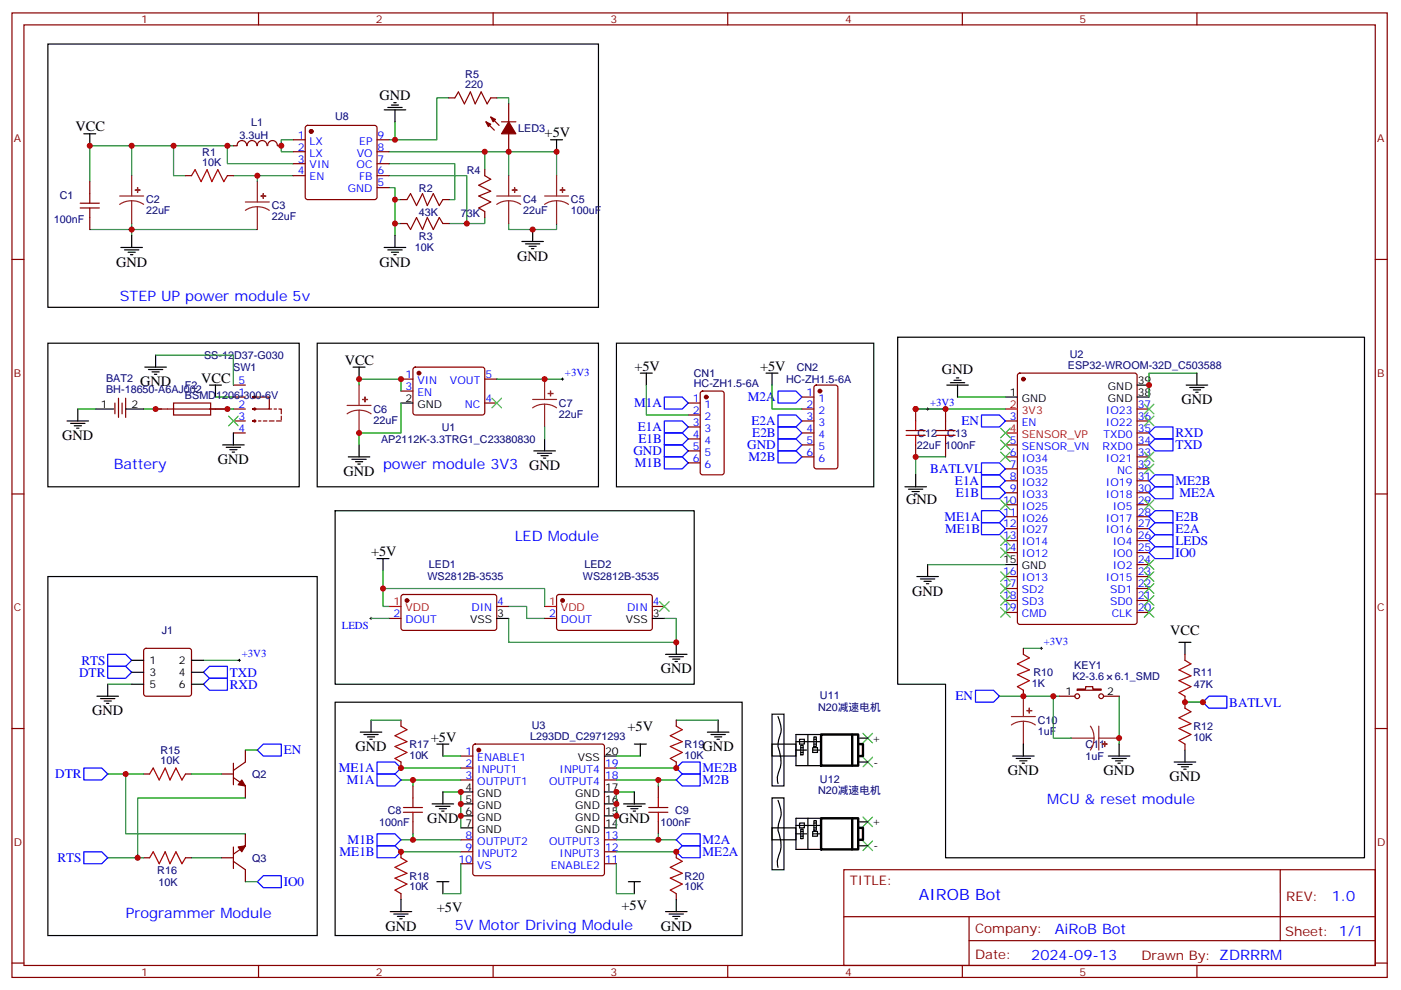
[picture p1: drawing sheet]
<svg xmlns="http://www.w3.org/2000/svg" width="413mm" height="292mm" viewBox="0 0 413 292" stroke-linecap="round" stroke-linejoin="round" font-family="sans-serif">
<defs><g id="words">
<text font-size="4.6" fill="#00f" x="270.8" y="265.4">AIROB Bot</text>
<g font-size="4.2">
<text x="111.8" y="29.6">GND</text>
<text x="22.2" y="38.7">VCC</text>
<text x="160.5" y="40.5">+5V</text>
<text x="152.4" y="76.8">GND</text>
<text x="34.2" y="78.6">GND</text>
<text x="111.8" y="78.7">GND</text>
<text x="101.6" y="107.5">VCC</text>
<text x="41.3" y="113.9">GND</text>
<text x="59.3" y="112.8">VCC</text>
<text x="187" y="109.3">+5V</text>
<text x="224" y="109.3">+5V</text>
<text x="277.6" y="110.2">GND</text>
<text x="348.2" y="119.2">GND</text>
<text x="18.3" y="129.8">GND</text>
<text x="64.2" y="136.8">GND</text>
<text x="101.2" y="140.3">GND</text>
<text x="155.9" y="138.6">GND</text>
<text x="267.1" y="148.5">GND</text>
<text x="109.4" y="164">+5V</text>
<text x="268.8" y="175.6">GND</text>
<text x="344.9" y="187.3">VCC</text>
<text x="194.7" y="198.5">GND</text>
<text x="27.2" y="210.9">GND</text>
<text x="185" y="215.5">+5V</text>
<text x="104.8" y="221.5">GND</text>
<text x="127" y="218.7">+5V</text>
<text x="207.1" y="221.5">GND</text>
<text x="297" y="228.5">GND</text>
<text x="325.3" y="228.5">GND</text>
<text x="344.7" y="230.3">GND</text>
<text x="125.9" y="242.6">GND</text>
<text x="182.4" y="242.6">GND</text>
<text x="128.8" y="268.7">+5V</text>
<text x="183.2" y="268.4">+5V</text>
<text x="113.6" y="274.4">GND</text>
<text x="194.7" y="274.4">GND</text>
</g>
<g font-size="4.2" fill="#00f">
<text x="35.3" y="88.8">STEP UP power module 5v</text>
<text x="33.5" y="138.2">Battery</text>
<text x="112.9" y="138.2">power module 3V3</text>
<text x="151.7" y="159.4">LED Module</text>
<text x="308.7" y="237">MCU &amp; reset module</text>
<text x="392.5" y="265.7">1.0</text>
<text x="37" y="270.5">Programmer Module</text>
<text x="134.1" y="274">5V Motor Driving Module</text>
<text x="310.9" y="275.2">AiRoB Bot</text>
<text x="304" y="283">2024-09-13</text>
</g>
<g font-size="3.9" fill="#00f">
<text x="220.4" y="118.3">M2A</text>
<text x="186.9" y="120.1">M1A</text>
<text x="221.5" y="125.3">E2A</text>
<text x="283.4" y="125.4">EN</text>
<text x="188" y="127.1">E1A</text>
<text x="188.2" y="130.6">E1B</text>
<text x="221.7" y="128.9">E2B</text>
<text x="346.4" y="129">RXD</text>
<text x="186.7" y="134.2">GND</text>
<text x="187.1" y="137.7">M1B</text>
<text x="220.2" y="132.4">GND</text>
<text x="220.6" y="135.9">M2B</text>
<text x="346.4" y="132.5">TXD</text>
<text x="274.2" y="139.5">BATLVL</text>
<text x="281.5" y="143">E1A</text>
<text x="346.4" y="143">ME2B</text>
<text x="281.7" y="146.5">E1B</text>
<text x="347.7" y="146.6">ME2A</text>
<text x="278.3" y="153.6">ME1A</text>
<text x="346.4" y="153.6">E2B</text>
<text x="278.5" y="157.2">ME1B</text>
<text x="346.4" y="157.1">E2A</text>
<text x="346.4" y="160.6">LEDS</text>
<text x="346.4" y="164.2">IO0</text>
<text x="24" y="195.9">RTS</text>
<text x="23.3" y="199.5">DTR</text>
<text x="67.7" y="199.5">TXD</text>
<text x="67.7" y="203">RXD</text>
<text x="281.6" y="206.4">EN</text>
<text x="362.3" y="208.3">BATLVL</text>
<text x="83.6" y="222.4">EN</text>
<text x="99.9" y="227.6">ME1A</text>
<text x="207.1" y="227.7">ME2B</text>
<text x="16.3" y="229.4">DTR</text>
<text x="102.2" y="231.2">M1A</text>
<text x="207.1" y="231.2">M2B</text>
<text x="102.5" y="248.8">M1B</text>
<text x="207.1" y="248.8">M2A</text>
<text x="16.9" y="254.1">RTS</text>
<text x="100.1" y="252.4">ME1B</text>
<text x="207.1" y="252.4">ME2A</text>
<text x="83.6" y="261.2">IO0</text>
</g>
<g font-size="3.9" fill="#800">
<text x="250.5" y="261">TITLE:</text>
<text x="379.1" y="265.7">REV:</text>
<text x="287.4" y="275.2">Company:</text>
<text x="378.7" y="275.8">Sheet: 1/1</text>
<text x="287.4" y="282.9">Date:</text>
<text x="336.4" y="282.9">Drawn By: ZDRRRM</text>
</g>
<g font-size="3.2" fill="#800">
<text x="41.6" y="6.8">1</text>
<text x="110.8" y="6.8">2</text>
<text x="179.9" y="6.8">3</text>
<text x="249.1" y="6.8">4</text>
<text x="318.2" y="6.8">5</text>
<text x="4.1" y="41.9">A</text>
<text x="405.9" y="41.9">A</text>
<text x="4.1" y="111.1">B</text>
<text x="405.9" y="111.1">B</text>
<text x="4.1" y="180.2">C</text>
<text x="405.9" y="180.2">C</text>
<text x="4.1" y="249.3">D</text>
<text x="405.9" y="249.3">D</text>
<text x="41.6" y="287.6">1</text>
<text x="110.8" y="287.6">2</text>
<text x="179.9" y="287.6">3</text>
<text x="249.1" y="287.6">4</text>
<text x="318.2" y="287.6">5</text>
</g>
<g font-size="3.2" fill="#000080">
<text x="137.1" y="22.9">R5</text>
<text x="137.1" y="26">220</text>
<text x="98.8" y="35.4">U8</text>
<text x="70.6" y="41">3.3uH</text>
<text x="74" y="37.2">L1</text>
<text x="152.8" y="38.9">LED3</text>
<text x="59.6" y="45.8">R1</text>
<text x="59.6" y="49">10K</text>
<text x="137.6" y="51.3">R4</text>
<text x="17.6" y="58.7">C1</text>
<text x="43" y="60">C2</text>
<text x="123.5" y="56.6">R2</text>
<text x="154.2" y="60">C4</text>
<text x="168.3" y="60">C5</text>
<text x="15.9" y="65.7">100nF</text>
<text x="43" y="63.2">22uF</text>
<text x="80.1" y="64.9">22uF</text>
<text x="80.1" y="61.8">C3</text>
<text x="123.5" y="63.6">43K</text>
<text x="135.8" y="64">73K</text>
<text x="154.2" y="63.2">22uF</text>
<text x="168.3" y="63.2">100uF</text>
<text x="123.5" y="70.7">R3</text>
<text x="122.3" y="74.1">10K</text>
<text x="60.1" y="105.8">SS-12D37-G030</text>
<text x="315.3" y="105.5">U2</text>
<text x="31.3" y="112.7">BAT2</text>
<text x="68.8" y="109.4">SW1</text>
<text x="204.5" y="111">CN1</text>
<text x="231.7" y="112.9">HC-ZH1.5-6A</text>
<text x="234.8" y="109.4">CN2</text>
<text x="314.8" y="108.8">ESP32-WROOM-32D_C503588</text>
<text x="31.3" y="115.9">BH-18650-A6AJ002</text>
<text x="54.5" y="117.8">BSMD1206-300-6V</text>
<text x="54.5" y="114.5">F2</text>
<text x="164.7" y="119.9">C7</text>
<text x="204.5" y="114.1">HC-ZH1.5-6A</text>
<text x="110.1" y="124.9">22uF</text>
<text x="110.1" y="121.7">C6</text>
<text x="164.7" y="123.1">22uF</text>
<text x="112.3" y="130.6">AP2112K-3.3TRG1_C23380830</text>
<text x="130.2" y="127">U1</text>
<text x="270.4" y="128.8">C12</text>
<text x="279.2" y="128.8">C13</text>
<text x="270.2" y="132.3">22uF 100nF</text>
<text x="126.4" y="167.6">LED1</text>
<text x="172.3" y="167.6">LED2</text>
<text x="126" y="171.1">WS2812B-3535</text>
<text x="171.8" y="171.1">WS2812B-3535</text>
<text x="47.6" y="186.9">J1</text>
<text x="316.6" y="197.2">KEY1</text>
<text x="304.1" y="202.5">1K</text>
<text x="304.6" y="199.4">R10</text>
<text x="316.1" y="200.5">K2-3.6</text>
<text x="328.6" y="200.5">6.1_SMD</text>
<text x="351.6" y="199.3">R11</text>
<text x="351.9" y="202.9">47K</text>
<text x="241.1" y="209.5">N20减速电机</text>
<text x="241.7" y="206.2">U11</text>
<text x="156.7" y="215">U3</text>
<text x="305.9" y="213.4">C10</text>
<text x="351.7" y="215.2">R12</text>
<text x="120.6" y="220.5">R17</text>
<text x="156.3" y="218.2">L293DD_C2971293</text>
<text x="201.8" y="220.5">R19</text>
<text x="305.9" y="216.6">1uF</text>
<text x="319.9" y="220.5">C11</text>
<text x="351.7" y="218.4">10K</text>
<text x="47.3" y="225.4">10K</text>
<text x="47.3" y="222.2">R15</text>
<text x="120.6" y="223.7">10K</text>
<text x="201.8" y="223.7">10K</text>
<text x="320" y="224.1">1uF</text>
<text x="74.3" y="229.3">Q2</text>
<text x="241.7" y="230.9">U12</text>
<text x="114.3" y="239.9">C8</text>
<text x="199" y="239.9">C9</text>
<text x="241.1" y="234.2">N20减速电机</text>
<text x="111.7" y="243.4">100nF</text>
<text x="194.7" y="243.4">100nF</text>
<text x="46.4" y="257.5">R16</text>
<text x="74.3" y="254.2">Q3</text>
<text x="46.7" y="261.1">10K</text>
<text x="120.6" y="262.5">10K</text>
<text x="120.6" y="259.3">R18</text>
<text x="201.8" y="262.5">10K</text>
<text x="201.8" y="259.3">R20</text>
</g>
<g font-size="3.2" fill="#00f">
<text x="87.8" y="40.9">1</text>
<text x="111.3" y="40.9">9</text>
<text x="87.8" y="44.4">2</text>
<text x="87.8" y="47.9">3</text>
<text x="91.3" y="42.6">LX</text>
<text x="91.3" y="46.1">LX</text>
<text x="105.2" y="46.1">VO</text>
<text x="105.9" y="42.6">EP</text>
<text x="111.3" y="47.9">7</text>
<text x="111.3" y="44.4">8</text>
<text x="87.8" y="51.4">4</text>
<text x="91.3" y="49.7">VIN</text>
<text x="91.3" y="53.2">EN</text>
<text x="105.1" y="49.7">OC</text>
<text x="105.8" y="53.2">FB</text>
<text x="111.3" y="51.4">6</text>
<text x="102.5" y="56.7">GND</text>
<text x="111.3" y="55">5</text>
<text x="70.3" y="113.2">5</text>
<text x="119.5" y="111.4">1</text>
<text x="123" y="113.2">VIN</text>
<text x="132.6" y="113.2">VOUT</text>
<text x="143.1" y="111.4">5</text>
<text x="166.5" y="110.9">+3V3</text>
<text x="70.3" y="116.7">1</text>
<text x="119.5" y="114.9">3</text>
<text x="123" y="116.7">EN</text>
<text x="143.1" y="118.5">4</text>
<text x="204.2" y="118.5">1</text>
<text x="237.7" y="116.7">1</text>
<text x="241.2" y="118.5">1</text>
<text x="274.1" y="119.7">+3V3</text>
<text x="70.3" y="120.2">2</text>
<text x="70.3" y="123.8">3</text>
<text x="137" y="120.2">NC</text>
<text x="204.2" y="122">2</text>
<text x="204.2" y="125.5">3</text>
<text x="207.7" y="120.2">1</text>
<text x="207.7" y="123.8">2</text>
<text x="237.7" y="120.2">2</text>
<text x="237.7" y="123.8">3</text>
<text x="241.2" y="122">2</text>
<text x="241.2" y="125.5">3</text>
<text x="297.7" y="123.8">3</text>
<text x="301.2" y="125.5">EN</text>
<text x="326" y="125.5">IO22</text>
<text x="326" y="122">IO23</text>
<text x="335.3" y="123.8">36</text>
<text x="335.3" y="120.2">37</text>
<text x="70.3" y="127.3">4</text>
<text x="204.2" y="129">4</text>
<text x="207.7" y="127.3">3</text>
<text x="207.7" y="130.8">4</text>
<text x="237.7" y="127.3">4</text>
<text x="237.7" y="130.8">5</text>
<text x="241.2" y="129">4</text>
<text x="297.7" y="130.8">5</text>
<text x="325.2" y="129">TXD0</text>
<text x="335.3" y="130.8">34</text>
<text x="335.3" y="127.3">35</text>
<text x="204.2" y="132.6">5</text>
<text x="204.2" y="136.1">6</text>
<text x="207.7" y="134.3">5</text>
<text x="207.7" y="137.9">6</text>
<text x="237.7" y="134.3">6</text>
<text x="241.2" y="132.6">5</text>
<text x="241.2" y="136.1">6</text>
<text x="297.7" y="134.3">6</text>
<text x="297.7" y="137.9">7</text>
<text x="301.2" y="132.6">SENSOR_VN</text>
<text x="301.2" y="136.1">IO34</text>
<text x="325" y="132.6">RXD0</text>
<text x="326" y="136.1">IO21</text>
<text x="335.3" y="137.9">32</text>
<text x="335.3" y="134.3">33</text>
<text x="297.7" y="141.4">8</text>
<text x="301.2" y="139.6">IO35</text>
<text x="301.2" y="143.2">IO32</text>
<text x="326" y="143.2">IO19</text>
<text x="329.2" y="139.6">NC</text>
<text x="335.3" y="141.4">31</text>
<text x="295.7" y="148.4">10</text>
<text x="297.7" y="144.9">9</text>
<text x="301.2" y="146.7">IO33</text>
<text x="326" y="146.7">IO18</text>
<text x="335.3" y="148.4">29</text>
<text x="335.3" y="144.9">30</text>
<text x="295.7" y="152">11</text>
<text x="295.7" y="155.5">12</text>
<text x="301.2" y="150.2">IO25</text>
<text x="301.2" y="153.7">IO26</text>
<text x="326" y="153.7">IO17</text>
<text x="328" y="150.2">IO5</text>
<text x="335.3" y="155.5">27</text>
<text x="335.3" y="152">28</text>
<text x="295.7" y="159">13</text>
<text x="301.2" y="157.3">IO27</text>
<text x="301.2" y="160.8">IO14</text>
<text x="326" y="157.3">IO16</text>
<text x="328" y="160.8">IO4</text>
<text x="335.3" y="159">26</text>
<text x="295.7" y="162.6">14</text>
<text x="301.2" y="164.3">IO12</text>
<text x="328" y="167.9">IO2</text>
<text x="328" y="164.3">IO0</text>
<text x="335.3" y="166.1">24</text>
<text x="335.3" y="162.6">25</text>
<text x="295.7" y="169.6">16</text>
<text x="295.7" y="173.1">17</text>
<text x="301.2" y="171.4">IO13</text>
<text x="326" y="171.4">IO15</text>
<text x="335.3" y="173.1">22</text>
<text x="335.3" y="169.6">23</text>
<text x="146.6" y="178.4">4</text>
<text x="192.4" y="178.4">4</text>
<text x="295.7" y="176.7">18</text>
<text x="301.2" y="174.9">SD2</text>
<text x="301.2" y="178.4">SD3</text>
<text x="327.2" y="178.4">SD0</text>
<text x="327.2" y="174.9">SD1</text>
<text x="335.3" y="176.7">21</text>
<text x="100.7" y="185.4">LEDS</text>
<text x="116" y="182">2</text>
<text x="119.5" y="183.7">DOUT</text>
<text x="138.9" y="180.2">DIN</text>
<text x="161.9" y="182">2</text>
<text x="165.3" y="183.7">DOUT</text>
<text x="184.8" y="180.2">DIN</text>
<text x="295.7" y="180.2">19</text>
<text x="301.2" y="182">CMD</text>
<text x="327.7" y="182">CLK</text>
<text x="335.3" y="180.2">20</text>
<text x="307.6" y="190.3">+3V3</text>
<text x="71.3" y="193.8">+3V3</text>
<text x="137.2" y="222.5">1</text>
<text x="137.2" y="226.1">2</text>
<text x="140.7" y="224.3">ENABLE1</text>
<text x="140.7" y="227.8">INPUT1</text>
<text x="164.9" y="227.8">INPUT4</text>
<text x="178.3" y="226.1">19</text>
<text x="137.2" y="229.6">3</text>
<text x="140.7" y="231.4">OUTPUT1</text>
<text x="161.9" y="231.4">OUTPUT4</text>
<text x="178.3" y="229.6">18</text>
<text x="137.2" y="247.2">8</text>
<text x="137.2" y="250.8">9</text>
<text x="140.7" y="249">OUTPUT2</text>
<text x="161.9" y="249">OUTPUT3</text>
<text x="178.3" y="250.8">12</text>
<text x="178.3" y="247.2">13</text>
<text x="135.1" y="254.3">10</text>
<text x="140.7" y="252.5">INPUT2</text>
<text x="140.7" y="256">VS</text>
<text x="162.3" y="256">ENABLE2</text>
<text x="164.9" y="252.5">INPUT3</text>
<text x="178.3" y="254.3">11</text>
</g>
<g font-size="3.2">
<text x="335.3" y="113.2">39</text>
<text x="119.5" y="118.5">2</text>
<text x="297.7" y="116.7">1</text>
<text x="301.2" y="118.5">GND</text>
<text x="326.6" y="118.5">GND</text>
<text x="326.6" y="114.9">GND</text>
<text x="335.3" y="116.7">38</text>
<text x="29.7" y="120.2">1</text>
<text x="38.8" y="120.2">2</text>
<text x="123" y="120.2">GND</text>
<text x="295.7" y="166.1">15</text>
<text x="301.2" y="167.9">GND</text>
<text x="138.6" y="183.7">VSS</text>
<text x="146.6" y="182">3</text>
<text x="184.5" y="183.7">VSS</text>
<text x="192.4" y="182">3</text>
<text x="44.1" y="195.7">1</text>
<text x="52.7" y="195.7">2</text>
<text x="44.1" y="199.2">3</text>
<text x="44.1" y="202.8">5</text>
<text x="52.7" y="199.2">4</text>
<text x="52.7" y="202.8">6</text>
<text x="314.1" y="204.9">1</text>
<text x="326.3" y="204.9">2</text>
<text x="257" y="218.7">+</text>
<text x="170.3" y="224.3">VSS</text>
<text x="178.3" y="222.5">20</text>
<text x="257.5" y="225.7">-</text>
<text x="137.2" y="233.1">4</text>
<text x="178.3" y="233.1">17</text>
<text x="137.2" y="236.6">5</text>
<text x="140.7" y="234.9">GND</text>
<text x="140.7" y="238.4">GND</text>
<text x="169.6" y="238.4">GND</text>
<text x="169.6" y="234.9">GND</text>
<text x="178.3" y="236.6">16</text>
<text x="137.2" y="240.2">6</text>
<text x="137.2" y="243.7">7</text>
<text x="140.7" y="241.9">GND</text>
<text x="140.7" y="245.5">GND</text>
<text x="169.6" y="245.5">GND</text>
<text x="169.6" y="241.9">GND</text>
<text x="178.3" y="243.7">14</text>
<text x="178.3" y="240.2">15</text>
<text x="257" y="243.3">+</text>
<text x="257.5" y="250.4">-</text>
</g>
<g font-size="3.2" fill="#f00">
<text x="297.7" y="120.2">2</text>
<text x="301.2" y="122">3V3</text>
<text x="297.7" y="127.3">4</text>
<text x="301.2" y="129">SENSOR_VP</text>
<text x="116" y="178.4">1</text>
<text x="161.9" y="178.4">1</text>
<text x="119.5" y="180.2">VDD</text>
<text x="165.3" y="180.2">VDD</text>
</g>
</g></defs>
<g fill="none" stroke="#870000" stroke-width=".35">
<path d="M3.5 3.8h405.4v284.3h-405.4zM7.1 7.3h398.2v277.3h-398.2zM76.2 3.8v3.5M145.3 3.8v3.5M214.5 3.8v3.5M283.6 3.8v3.5M352.8 3.8v3.5M90.2 37.2l.5-.2h19.7l.5 .2 .2 .5v20.4l-.2 .5-.5 .2h-19.7l-.5-.2-.2-.5v-20.4zM132.3 28.9h1.8l1-1.8 1.8 3.5 1.7-3.5 1.5 3.5 1.7-3.5 1.8 3.5 1-1.7h1.8M143.2 35.9l2.5 2.5M144.6 34.5l2.5 2.5M147.8 35.9h4.2"/>
<path d="M149.9 30.6v5.3M149.9 39.4v5.3M23.6 59.9h5.7M26.5 53.6v6.3M54.7 51.8h1.7M67 51.8h1.8M68.8 43h1M69.9 42.9a1.41 1.41 0 0 1 1.4-1.5 1.41 1.41 0 0 1 1.4 1.5M72.9 42.9a1.41 1.41 0 0 1 1.4-1.5 1.41 1.41 0 0 1 1.4 1.5M75.9 42.9a1.41 1.41 0 0 1 1.4-1.5 1.41 1.41 0 0 1 1.4 1.5M78.9 42.9a1.41 1.41 0 0 1 1.4-1.5 1.41 1.41 0 0 1 1.4 1.5M81.8 43h1.1"/>
<path d="M86.4 41.2h3.6M86.4 44.7h3.6M86.4 48.3h3.6M86.4 51.8h3.6M111.1 41.2h3.6M111.1 44.7h3.6M111.1 48.3h3.6M111.1 51.8h3.6M111.1 55.3h3.6M118.2 58.8h1.7l1.1-1.7 1.8 3.5 1.7-3.5 1.4 3.5 1.8-3.5 1.8 3.5 1-1.8h1.8M142.9 50v1.8l1.7 1-3.5 1.8 3.5 1.8-3.5 1.4 3.5 1.7-3.5 1.8 1.8 1.1v1.7M3.5 76.5h3.6"/>
<path d="M23.6 61.3h5.7M26.5 61.3v6.4M118.2 65.9h1.7l1.1 1.8 1.8-3.6 1.7 3.6 1.4-3.6 1.8 3.6 1.8-3.6 1 1.8h1.8M405.3 76.5h3.6M33.9 118.8v3.2M34.9 117.4v5.6M36 118.8v3.2M37 117.4v5.6M51.2 118.8h10.9v3.5h-10.9zM68.8 113.5h3.5M68.8 117.1h3.5M75.5 117.1h-1.1l.7-.4v.7l-.7-.3h5v3.5h-5l.7 .3v-.7l-.7 .4h1.1"/>
<path d="M118.2 111.8h3.5M118.2 115.3h3.5M121.9 108.4l.5-.2 20 .1 .5 .6-.1 13-.6 .4h-20.1l-.4-.7v-12.7zM142.9 111.8h3.5M142.9 118.8h3.5M202.8 118.8h3.6M206.6 115.5l.5-.2h5.6l.7 .4v23.6l-.4 .6-5.9 .1-.7-.5v-23.5zM236.4 117.1h3.5M240.1 113.7l.5-.2h5.6l.7 .5v23.5l-.4 .7h-5.9l-.7-.4v-23.6zM300.1 110.2l.5-.2h33.8l.7 .4v73l-.4 .6-34.1 .1-.7-.5v-72.9zM45.9 120.6h21.1M68.8 124.1h3.5"/>
<path d="M68.8 127.6h3.5M68.8 120.6h3.5M74.4 124.1l.7 .4v-.7l-.7 .3h1.1M76.2 124.1h.7M77.6 124.1h1.1M79.4 124.1h1.4M79.4 120.6h.7M80.8 120.6h.7M81.5 124.1h1.4M82.2 120.6h.7v1.4M82.9 122.7v1.1M202.8 122.3h3.6"/>
<path d="M202.8 125.9h3.6M202.8 129.4h3.6M202.8 132.9h3.6M202.8 136.5h3.6M236.4 124.1h3.5M236.4 131.2h3.5M236.4 134.7h3.5M236.4 127.6h3.5M236.4 120.6h3.5M269.9 120.6v3.5M269.9 131.2v3.5M278.7 120.6v3.5"/>
<path d="M278.7 131.2v3.5M296.3 124.1h3.6M296.3 131.2h3.6M296.3 134.7h3.6M296.3 138.2h3.6M335.1 124.1h3.6M335.1 131.2h3.6M335.1 134.7h3.6M335.1 138.2h3.6M335.1 127.6h3.6M335.1 120.6h3.6M3.5 145.6h3.6"/>
<path d="M296.3 141.7h3.6M296.3 145.3h3.6M296.3 148.8h3.6M296.3 152.3h3.6M296.3 155.9h3.6M296.3 159.4h3.6M335.1 141.7h3.6M335.1 145.3h3.6M335.1 148.8h3.6M335.1 152.3h3.6M335.1 155.9h3.6M335.1 159.4h3.6"/>
<path d="M405.3 145.6h3.6M118.4 175.5l.5-.2h27.1l.4 .7-.1 9.4-.6 .4h-27.1l-.4-.7v-9.1zM146.4 178.8h3.5M164.3 175.5l.4-.2h27.1l.5 .7-.1 9.4-.6 .4h-27.1l-.5-.7v-9.1zM192.3 178.8h3.5M296.3 162.9h3.6M296.3 170h3.6M296.3 173.5h3.6M296.3 177h3.6M335.1 162.9h3.6M335.1 170h3.6M335.1 173.5h3.6"/>
<path d="M335.1 177h3.6M335.1 166.4h3.6M42.6 191.3l.4-.2h12.7l.5 .2 .2 .5v12.7l-.2 .5-.5 .2h-12.7l-.5-.2-.2-.5v-12.7zM114.7 182.3h3.5M160.5 182.3h3.5M296.3 180.6h3.6M301.6 191.1v1.8M335.1 180.6h3.6M349.2 192.9v1.8M3.5 214.8h3.6M118.2 212.3v1.8M139.6 219.6l.5-.2h37.3l.5 .2 .3 .5v37.4l-.3 .5-.5 .2h-37.3l-.5-.3-.3-.4v-37.4z"/>
<path d="M199.3 212.3v1.8M301.6 203.5v1.7M312.2 205.2h4.6M317.5 203.1h2.5v-.7h2.1v.7h2.5v.4h-7.1zM325.3 205.2h4.5M349.2 205.2v3.6M349.2 219.4v1.7M405.3 214.8h3.6M42.3 228.2h1.8M54.7 228.2h1.7M65.3 228.2h3.5M68.8 229.2l3.5 2.5v3.5"/>
<path d="M68.8 225v6.4M72.3 221.1v3.5l-3.5 2.5M118.2 224.6v1.8M121.7 231.7v3.5M135.8 222.9h3.5M135.8 226.4h3.5M135.8 229.9h3.5M178.2 226.4h3.5M178.2 229.9h3.5M194 231.7v3.5M199.3 224.6v1.8M42.3 252.9h1.8"/>
<path d="M54.7 252.9h1.7M65.3 252.9h3.5M68.8 253.9l3.5 2.5v3.5M68.8 249.7v6.3M72.3 245.8v3.5l-3.5 2.5M118.2 251.1v1.8M121.7 242.3v3.5M135.8 247.6h3.5M135.8 251.1h3.5M135.8 254.6h3.5M178.2 247.6h3.5M178.2 251.1h3.5"/>
<path d="M178.2 254.6h3.5M194 242.3v3.5M199.3 251.1v1.8M248.7 256.4h156.6v28.2h-156.6zM377.3 256.4v20.9M118.2 263.5v1.7M199.3 263.5v1.7M248.7 270.2h156.5M285.6 277.3h119.6M285.6 270.2v14.2M3.5 283.9h3.6M76.2 284.6v3.5"/>
<path d="M145.3 284.6v3.5M214.5 284.6v3.5M283.6 284.6v3.5M352.8 284.6v3.5M405.3 283.9h3.6"/>
<circle cx="317.5" cy="205.2" r=".71"/>
<circle cx="324.6" cy="205.2" r=".71"/>
</g>
<g fill="#870000" stroke="#870000" stroke-width=".35">
<path d="M149.9 35.9l2.1 3.5h-4.2z"/>
<path d="M144.6 34.5l1.4 .7-.7 .7z"/>
<path d="M143.2 35.9l1.4 .7-.7 .7z"/>
<path d="M71.3 229.9l1 1.8-2.1-.3z"/>
<path d="M70.2 249.7l2.1-.4-1 1.8z"/>
<circle cx="123.5" cy="110" r=".53"/>
<circle cx="301.6" cy="111.8" r=".53"/>
<circle cx="141.1" cy="221.1" r=".53"/>
<circle cx="119.9" cy="177" r=".53"/>
<circle cx="165.8" cy="177" r=".53"/>
<circle cx="91.7" cy="38.7" r=".53"/>
<circle cx="208.1" cy="117.1" r=".53"/>
<circle cx="241.7" cy="115.3" r=".53"/>
</g>
<g fill="none" stroke="#000" stroke-width=".35">
<path d="M14.1 13h162.3v77.6h-162.3zM24.7 39.4h3.5M26.5 39.4v3.6M113.2 32.4h6.4M114.3 31.7h4.2M115.4 31h2.1M116.1 30.3h.7M116.4 32.4v3.5M162.3 41.2h3.5M164 41.2v3.5M35.6 73h6.4M36.7 73.7h4.2"/>
<path d="M37.7 74.4h2.2M38.5 75.1h.7M38.8 69.4v3.6M113.2 73h6.4M114.3 73.7h4.2M115.4 74.4h2.1M116.1 75.1h.7M116.4 69.4v3.6M153.8 71.2h6.4M154.9 71.9h4.2M155.9 72.6h2.1M156.6 73.3h.7"/>
<path d="M157 67.7v3.5M264.6 99.4h137.6v153.5h-123.5v-51.2h-14.1zM14.1 101.2h74.1v42.3h-74.1zM42.7 108.2h6.3M43.7 108.9h4.3M44.8 109.6h2.1M45.5 110.3h.7M45.9 104.7v3.5M61.7 113.5h3.6M63.5 113.5v3.6M93.5 101.2h82.9v42.3h-82.9zM104.1 108.2h3.5"/>
<path d="M105.8 108.2v3.6M118.2 118.8h3.5M181.7 101.2h75.8v42.3h-75.8zM188.7 110h3.6M190.5 110v3.5M225.8 110h3.5M227.5 110v3.5M279 113.5h6.4M280.1 112.8h4.2M281.2 112.1h2.1M281.9 111.4h.7M282.2 113.5v3.6"/>
<path d="M296.3 117.1h3.6M335.1 117.1h3.6M335.1 113.5h3.6M349.6 113.5h6.4M350.7 114.2h4.2M351.7 114.9h2.1M352.4 115.6h.7M352.8 110v3.5M19.8 124.1h6.3M20.8 124.8h4.2M21.9 125.5h2.1M22.6 126.2h.7"/>
<path d="M22.9 120.6v3.5M28.2 120.6h5.3M37 120.6h5.3M65.6 131.2h6.4M66.7 131.9h4.2M67.7 132.6h2.1M68.4 133.3h.7M68.8 127.6v3.6M102.7 134.7h6.3M103.7 135.4h4.2M104.8 136.1h2.1M105.5 136.8h.7"/>
<path d="M105.8 131.2v3.5M157.3 132.9h6.4M158.4 133.6h4.2M159.5 134.3h2.1M160.2 135h.7M160.5 129.4v3.5M269.9 140v3.5M98.8 150.6h105.8v51.1h-105.8zM266.7 143.5h6.3M267.8 144.2h4.2M268.8 144.9h2.1M269.5 145.6h.7"/>
<path d="M14.1 170h79.4v105.8h-79.4zM111.1 164.7h3.6M112.9 164.7v3.5M270.2 170h6.4M271.3 170.7h4.2M272.3 171.4h2.2M273 172.1h.8M273.4 166.4v3.6M296.3 166.4h3.6M38.8 194.7h3.5M38.8 198.2h3.5M56.4 194.7h3.6"/>
<path d="M56.4 198.2h3.6M146.4 182.3h3.5M192.3 182.3h3.5M196.1 192.9h6.4M197.2 193.6h4.2M198.3 194.3h2.1M199 195h.7M199.3 189.4v3.5M347.5 189.4h3.5M349.2 189.4v3.5M28.6 205.2h6.3M29.6 206h4.3"/>
<path d="M30.7 206.7h2.1M31.4 207.4h.7M31.7 201.7v3.5M38.8 201.7h3.5M56.4 201.7h3.6M98.8 207h119.9v68.8h-119.9zM106.2 215.8h6.3M107.2 216.5h4.3M108.3 217.2h2.1M109 217.9h.7M109.4 212.3v3.5M128.8 219.4h3.5"/>
<path d="M130.5 219.4v3.5M187 219.4h3.5M188.7 219.4v3.5M208.5 215.8h6.3M209.5 216.5h4.3M210.6 217.2h2.1M211.3 217.9h.7M211.7 212.3v3.5M227.5 219.4h7.1v3.5h-7.1zM227.5 210.5h3.6v21.2h-3.6zM229.3 211.2a7.5 7.5 0 0 1 .2 7l-.2 1.9a9.8 9.8 0 0 1-.1 8.4l.1 2.5M234.6 218.7h7.4"/>
<path d="M235.7 217.9h1.4v1.5h-1.4zM236 219.7h.7v2.8h-.7zM238.1 216.5v9.2M239.9 217.2h.7v2.9h-.7zM239.9 219.4h.7M239.9 217.9h.7M242 216.5h-7.4v9.2h7.4M253.3 217.6h2.5M301.6 219.4v3.5M329.8 219.4v3.5M127.4 237h6.3M128.4 237.7h4.2"/>
<path d="M129.5 238.4h2.1M130.2 239.1h.7M130.5 233.5v3.5M135.8 233.5h3.5M135.8 237h3.5M178.2 233.5h3.5M178.2 237h3.5M178.2 222.9h3.5M183.8 237h6.3M184.9 237.7h4.2M185.9 238.4h2.1M186.6 239.1h.7"/>
<path d="M187 233.5v3.5M227.5 235.2h3.6v21.2h-3.6zM229.3 235.9a7.5 7.5 0 0 1 .2 7l-.2 1.9a9.8 9.8 0 0 1-.1 8.4l.1 2.5M234.6 221.1h3.2M236 221.8h.7M236 220.4h.7M239.5 220.4h1.4v1.4h-1.4zM239.5 221.1h2.5M253.3 224.6h2.5M298.4 222.9h6.4M299.5 223.6h4.2M300.6 224.3h2.1"/>
<path d="M301.3 225h.7M326.7 222.9h6.3M327.7 223.6h4.3M328.8 224.3h2.1M329.5 225h.7M346.1 224.6h6.3M347.1 225.4h4.3M348.2 226.1h2.1M348.9 226.8h.7M349.2 221.1v3.5M128.8 259.9h3.5M130.5 259.9v3.6"/>
<path d="M135.8 240.5h3.5M135.8 244.1h3.5M178.2 240.5h3.5M178.2 244.1h3.5M185.2 259.9h3.5M187 259.9v3.6M227.5 244.1h7.1v3.5h-7.1zM234.6 245.8h3.2M234.6 243.3h7.4M235.7 242.6h1.4v1.5h-1.4zM236 244.4h.7v2.8h-.7zM236 246.5h.7"/>
<path d="M236 245.1h.7M238.1 241.2v9.2M239.5 245.1h1.4v1.4h-1.4zM239.5 245.8h2.5M239.9 241.9h.7v2.9h-.7zM239.9 244.1h.7M239.9 242.6h.7M242 241.2h-7.4v9.2h7.4M253.3 249.3h2.5M253.3 242.3h2.5M115 268.7h6.4M116.1 269.5h4.2"/>
<path d="M117.1 270.2h2.1M117.8 270.9h.7M118.2 265.2v3.5M196.1 268.7h6.4M197.2 269.5h4.2M198.3 270.2h2.1M199 270.9h.7M199.3 265.2v3.5"/>
</g>
<path d="M296.3 120.6h3.6M296.3 127.6h3.6M114.7 178.8h3.5M160.5 178.8h3.5" fill="none" stroke="#f00" stroke-width=".35"/>
<g fill="none" stroke="#008700" stroke-width=".35">
<path d="M116.4 35.9v5.3h-1.7M132.3 28.9h-3.5v12.3h-12.4M146.4 28.9h3.5v1.7M38.8 43h-12.3v10.6M51.2 43h-12.4v8.8M67 43h-15.8v8.8h3.5M68.8 43h-1.8v5.3h19.4M68.8 51.8h17.6M75.8 51.8v1.8M86.4 41.2h-3.5v3.5h3.5M114.7 51.8h22.9v14.1M114.7 48.3h19.4v10.5h-1.8"/>
<path d="M114.7 55.3h1.7v14.1M114.7 44.7h49.3v7.1M116.4 58.8h1.8M142.9 44.7v5.3M149.9 44.7v7.1M26.5 67.7h49.3M38.8 65.9v3.5M116.4 65.9h1.8M142.9 64.1v1.8h-10.6M149.9 65.9v1.8h14.1v-1.8M45.9 104.7h22.9v8.8M63.5 117.1h5.3"/>
<path d="M105.8 113.5v-1.7h12.4v3.5M118.2 118.8v8.8h-12.4v3.6M146.4 111.8h19.4M190.5 113.5v8.8h12.3M227.5 113.5v7.1h8.9M282.2 117.1h14.1M352.8 110h-14.1v7.1M22.9 120.6h5.3M42.3 120.6h5.3M61.7 120.6h7.1M160.5 125.9v3.5M269.9 120.6h26.4"/>
<path d="M278.7 134.7h-8.8v5.3M112.9 168.2v5.3M114.7 178.8h-1.8v-5.3h47.6v5.3M149.9 178.8h5.3v3.5h5.3M273.4 166.4h22.9M60 194.7h10.6M109.4 182.3h5.3M149.9 182.3v7.1h49.4v-7.1h-3.5M301.6 191.1h5.3M31.7 201.7h7.1M109.4 212.3h8.8M199.3 212.3h12.4"/>
<path d="M294.6 205.2h15.8M312.2 205.2h-1.8v12.4h5.3M329.8 205.2v14.2M349.2 207h5.3M31.7 228.2h10.6M37 228.2v17.6h35.3M56.4 228.2h8.9M72.3 235.2h-31.7v17.7M72.3 221.1h3.5M118.2 229.9h17.6M118.2 226.4h17.6M121.7 229.9v1.8"/>
<path d="M130.5 233.5h5.3v10.6M130.5 222.9h5.3M181.7 229.9h12.3v1.8M181.7 222.9h7M181.7 226.4h17.6M187 233.5h-5.3v10.6M194 229.9h5.3M31.7 252.9h10.6M56.4 252.9h8.9M72.3 259.9h3.5M118.2 251.1h17.6M118.2 247.6h17.6"/>
<path d="M121.7 245.8v1.8M135.8 254.6v8.9h-5.3M181.7 254.6v8.9h5.3M181.7 251.1h17.6M194 245.8v1.8h-12.3M194 247.6h5.3"/>
</g>
<g fill="none" stroke="#3c3" stroke-width=".35">
<path d="M145 117.4l2.8 2.8M147.8 117.4l-2.8 2.8M337.3 119.2l2.8 2.8M340.1 119.2l-2.8 2.8M67.4 122.7l2.8 2.8M70.2 122.7l-2.8 2.8M294.9 126.2l2.8 2.8M294.9 129.8l2.8 2.8M294.9 133.3l2.8 2.8M297.7 126.2l-2.8 2.8M297.7 129.8l-2.8 2.8M297.7 133.3l-2.8 2.8"/>
<path d="M337.3 136.8l2.8 2.8M337.3 122.7l2.8 2.8M337.3 133.3l2.8 2.8M340.1 133.3l-2.8 2.8M340.1 136.8l-2.8 2.8M340.1 122.7l-2.8 2.8M294.9 158l2.8 2.8M294.9 147.4l2.8 2.8M297.7 158l-2.8 2.8M297.7 147.4l-2.8 2.8M337.3 147.4l2.8 2.8M340.1 147.4l-2.8 2.8"/>
<path d="M194.4 177.4l2.8 2.8M197.2 177.4l-2.8 2.8M294.9 172.1l2.8 2.8M294.9 175.6l2.8 2.8M294.9 179.1l2.8 2.9M294.9 161.5l2.8 2.8M294.9 168.6l2.8 2.8M297.7 172.1l-2.8 2.8M297.7 175.6l-2.8 2.8M297.7 179.1l-2.8 2.9M297.7 161.5l-2.8 2.8M297.7 168.6l-2.8 2.8"/>
<path d="M337.3 179.1l2.8 2.9M337.3 175.6l2.8 2.8M337.3 172.1l2.8 2.8M337.3 168.6l2.8 2.8M337.3 165l2.8 2.9M340.1 179.1l-2.8 2.9M340.1 175.6l-2.8 2.8M340.1 172.1l-2.8 2.8M340.1 168.6l-2.8 2.8M340.1 165l-2.8 2.9M254.4 216.2l2.8 2.8M257.2 216.2l-2.8 2.8"/>
<path d="M254.4 223.2l2.8 2.9M257.2 223.2l-2.8 2.9M254.4 240.9l2.8 2.8M254.4 247.9l2.8 2.9M257.2 240.9l-2.8 2.8M257.2 247.9l-2.8 2.9"/>
</g>
<path d="M165.5 111.8h.7M165.8 111.4v.7M273 120.6h.8M273.4 120.2v.7M70.2 194.7h.7M70.6 194.3v.7M109 182.3h.7M109.4 182v.7M306.6 191.1h.7M306.9 190.8v.7" fill="none" stroke="#000" stroke-width=".29"/>
<g fill="none" stroke="#8c2424" stroke-width=".35">
<path d="M35.3 57.8h7M38.8 59.2l-1.8 .2-1.7 .9M38.8 59.2l1.9 .2 1.6 .9M38.8 51.8v6M38.8 59.2v6.7M72.3 59.5h7.1M75.8 53.6v5.9M146.4 57.8h7.1M149.9 59.2l-1.8 .2-1.7 .9M149.9 59.2l1.9 .2 1.7 .9M149.9 51.8v6M149.9 59.2v6.7"/>
<path d="M160.5 57.8h7.1M164 59.2l-1.8 .2-1.7 .9M164 59.2l1.9 .2 1.7 .9M164 51.8v6M164 59.2v6.7M75.8 61l-1.8 .2-1.7 .8M75.8 61l1.9 .2 1.7 .8M75.8 61v6.7M102.3 119.5h7.1M105.8 113.5v6M157 117.8h7M160.5 119.2l-1.8 .2-1.7 .8"/>
<path d="M160.5 119.2l1.9 .2 1.6 .8M160.5 111.8v6M160.5 119.2v6.7M105.8 120.9l-1.8 .3-1.7 .8M105.8 120.9l1.9 .3 1.7 .8M105.8 120.9v6.7M298.1 211.2h7.1M301.6 212.7l-1.8 .2-1.7 .8M301.6 212.7l1.9 .2 1.7 .8M301.6 205.2v6M301.6 212.7v6.7M315.7 217.6h6.7"/>
<path d="M321.4 214.1l.8 1.6 .2 1.9M322.4 217.6l-.2 1.8-.8 1.7M323.8 217.6h6M323.8 214.1v7"/>
</g>
<g fill="#8c2424" stroke="#8c2424" stroke-width=".35">
<path d="M106.9 117.8h1.4z"/>
<path d="M107.6 117.1v1.4z"/>
<path d="M161.6 116h1.4z"/>
<path d="M162.2 115.3l.1 1.4z"/>
<path d="M302.7 209.5h1.4z"/>
<path d="M303.4 208.8v1.4z"/>
<path d="M325.6 218.7v1.4z"/>
<path d="M324.9 219.3l1.4 .1z"/>
<path d="M39.9 56l1.4 .1z"/>
<path d="M40.5 55.3l.1 1.4z"/>
<path d="M76.9 57.8h1.4z"/>
<path d="M77.6 57.1v1.4z"/>
<path d="M151 56l1.4 .1z"/>
<path d="M151.7 55.3v1.4z"/>
<path d="M165.1 56l1.4 .1z"/>
<path d="M165.8 55.3v1.4z"/>
</g>
<g fill="none" stroke="#00f" stroke-width=".35">
<path d="M195.8 117.1h5.3l1.7 1.7-1.7 1.8h-5.3zM229.3 115.3h5.3l1.8 1.8-1.8 1.7h-5.3zM195.8 124.1h5.3l1.7 1.8-1.7 1.7h-5.3zM195.8 127.6h5.3l1.7 1.8-1.7 1.8h-5.3zM195.8 131.2h5.3l1.7 1.7-1.7 1.8h-5.3zM195.8 134.7h5.3l1.7 1.8-1.7 1.7h-5.3zM229.3 132.9h5.3l1.8 1.8-1.8 1.8h-5.3zM229.3 125.9h5.3l1.8 1.7-1.8 1.8h-5.3zM229.3 122.3h5.3l1.8 1.8-1.8 1.8h-5.3zM229.3 129.4h5.3l1.8 1.8-1.8 1.7h-5.3zM289.3 136.5h5.3l1.7 1.7-1.7 1.8h-5.3zM289.3 140h5.3l1.7 1.7-1.7 1.8h-5.3z"/>
<path d="M289.3 122.3h5.3l1.7 1.8-1.7 1.8h-5.3zM338.7 127.6l1.7-1.7h5.3v3.5h-5.3zM338.7 131.2l1.7-1.8h5.3v3.5h-5.3zM289.3 143.5h5.3l1.7 1.8-1.7 1.7h-5.3zM289.3 154.1h5.3l1.7 1.8-1.7 1.7h-5.3zM289.3 150.6h5.3l1.7 1.7-1.7 1.8h-5.3zM338.7 152.3l1.7-1.7h5.3v3.5h-5.3zM338.7 155.9l1.7-1.8h5.3v3.5h-5.3zM338.7 141.7l1.7-1.7h5.3v3.5h-5.3zM338.7 145.3l1.7-1.8h5.3v3.5h-5.3zM338.7 159.4l1.7-1.8h5.3v3.5h-5.3zM338.7 162.9l1.7-1.8h5.3v3.6h-5.3z"/>
<path d="M31.7 192.9h5.3l1.8 1.8-1.8 1.7h-5.3zM31.7 196.4h5.3l1.8 1.8-1.8 1.8h-5.3zM60 198.2l1.7-1.8h5.3v3.6h-5.3zM61.7 200h5.3v3.5h-5.3l-1.7-1.8zM77.6 219.4h5.3v3.5h-5.3l-1.8-1.8zM287.5 203.5h5.3l1.8 1.7-1.8 1.8h-5.3zM354.5 207l1.8-1.8h5.3v3.6h-5.3zM24.7 226.4h5.3l1.7 1.8-1.7 1.7h-5.3zM111.1 228.2h5.3l1.8 1.7-1.8 1.8h-5.3zM111.1 224.6h5.3l1.8 1.8-1.8 1.8h-5.3zM199.3 229.9l1.8-1.7h5.3v3.5h-5.3zM199.3 226.4l1.8-1.8h5.3v3.6h-5.3z"/>
<path d="M24.7 251.1h5.3l1.7 1.8-1.7 1.7h-5.3zM77.6 258.2h5.3v3.5h-5.3l-1.8-1.8zM111.1 245.8h5.3l1.8 1.8-1.8 1.7h-5.3zM111.1 249.3h5.3l1.8 1.8-1.8 1.8h-5.3zM199.3 247.6l1.8-1.8h5.3v3.5h-5.3zM199.3 251.1l1.8-1.8h5.3v3.6h-5.3z"/>
</g>
<g fill="none" stroke="#a10000" stroke-width=".35">
<path d="M56.4 51.8l1.1-1.8 1.8 3.6 1.7-3.6 1.4 3.6 1.8-3.6 1.8 3.6 1-1.8M267.1 126.9h5.6M267.1 128.3h5.6M269.9 124.1v2.8M269.9 128.3v2.9M275.9 126.9h5.6M275.9 128.3h5.6M278.7 124.1v2.8M278.7 128.3v2.9M301.6 192.9l1.8 1.1-3.5 1.7 3.5 1.8-3.5 1.4 3.5 1.8-3.5 1.7 1.7 1.1M349.2 194.7l1.8 1-3.5 1.8 3.5 1.7-3.5 1.5 3.5 1.7-3.5 1.8 1.7 1M118.2 214.1l1.7 1-3.5 1.8 3.5 1.8-3.5 1.4 3.5 1.7-3.5 1.8 1.8 1"/>
<path d="M199.3 214.1l1.8 1-3.5 1.8 3.5 1.8-3.5 1.4 3.5 1.7-3.5 1.8 1.7 1M349.2 208.8l1.8 1-3.5 1.8 3.5 1.8-3.5 1.4 3.5 1.7-3.5 1.8 1.7 1.1M44.1 228.2l1.1-1.8 1.7 3.5 1.8-3.5 1.4 3.5 1.8-3.5 1.7 3.5 1.1-1.7M118.9 238.1h5.6M118.9 239.5h5.6M121.7 235.2v2.9M121.7 239.5v2.8M191.2 238.1h5.6M191.2 239.5h5.6M194 235.2v2.9M194 239.5v2.8M44.1 252.9l1.1-1.8 1.7 3.5 1.8-3.5 1.4 3.5 1.8-3.5 1.7 3.5 1.1-1.7"/>
<path d="M118.2 252.9l1.7 1-3.5 1.8 3.5 1.8-3.5 1.4 3.5 1.7-3.5 1.8 1.8 1.1M199.3 252.9l1.8 1-3.5 1.8 3.5 1.8-3.5 1.4 3.5 1.7-3.5 1.8 1.7 1.1"/>
</g>
<path d="M242 216.5h10.9v9.2h-10.9zM251.2 216.5v9.2M252.9 219.4h1.5v3.5h-1.5M242 241.2h10.9v9.2h-10.9zM251.2 241.2v9.2M252.9 244.1h1.5v3.5h-1.5" fill="none" stroke="#000" stroke-width=".71"/>
<g fill="#c00">
<circle cx="116.4" cy="41.2" r=".88"/>
<circle cx="26.5" cy="43" r=".88"/>
<circle cx="51.2" cy="43" r=".88"/>
<circle cx="116.4" cy="65.9" r=".88"/>
<circle cx="137.6" cy="65.9" r=".88"/>
<circle cx="116.4" cy="58.8" r=".88"/>
<circle cx="142.9" cy="44.7" r=".88"/>
<circle cx="67" cy="43" r=".88"/>
<circle cx="82.9" cy="43" r=".88"/>
<circle cx="149.9" cy="44.7" r=".88"/>
<circle cx="157" cy="67.7" r=".88"/>
<circle cx="112.9" cy="173.5" r=".88"/>
<circle cx="199.3" cy="189.4" r=".88"/>
<circle cx="118.2" cy="111.8" r=".88"/>
<circle cx="105.8" cy="111.8" r=".88"/>
<circle cx="105.8" cy="127.6" r=".88"/>
<circle cx="160.5" cy="111.8" r=".88"/>
<circle cx="40.6" cy="252.9" r=".88"/>
<circle cx="37" cy="228.2" r=".88"/>
<circle cx="164" cy="44.7" r=".88"/>
<circle cx="135.8" cy="237" r=".88"/>
<circle cx="135.8" cy="240.5" r=".88"/>
<circle cx="135.8" cy="233.5" r=".88"/>
<circle cx="181.7" cy="240.5" r=".88"/>
<circle cx="181.7" cy="237" r=".88"/>
<circle cx="181.7" cy="233.5" r=".88"/>
<circle cx="121.7" cy="229.9" r=".88"/>
<circle cx="121.7" cy="247.6" r=".88"/>
<circle cx="194" cy="247.6" r=".88"/>
<circle cx="194" cy="229.9" r=".88"/>
<circle cx="338.7" cy="113.5" r=".88"/>
<circle cx="329.8" cy="217.6" r=".88"/>
<circle cx="301.6" cy="205.2" r=".88"/>
<circle cx="310.4" cy="205.2" r=".88"/>
<circle cx="349.3" cy="207" r=".88"/>
<circle cx="354.5" cy="207" r=".88"/>
<circle cx="45.9" cy="120.6" r=".88"/>
<circle cx="67" cy="120.6" r=".88"/>
<circle cx="75.8" cy="51.8" r=".88"/>
<circle cx="38.8" cy="67.7" r=".88"/>
<circle cx="269.9" cy="120.6" r=".88"/>
<circle cx="278.7" cy="120.6" r=".88"/>
<circle cx="269.9" cy="134.7" r=".88"/>
<circle cx="38.8" cy="43" r=".88"/>
<circle cx="118.2" cy="226.4" r=".88"/>
<circle cx="118.2" cy="251.1" r=".88"/>
<circle cx="199.3" cy="226.4" r=".88"/>
<circle cx="199.3" cy="251.1" r=".88"/>
</g>
<use href="#words"/>
</svg>
